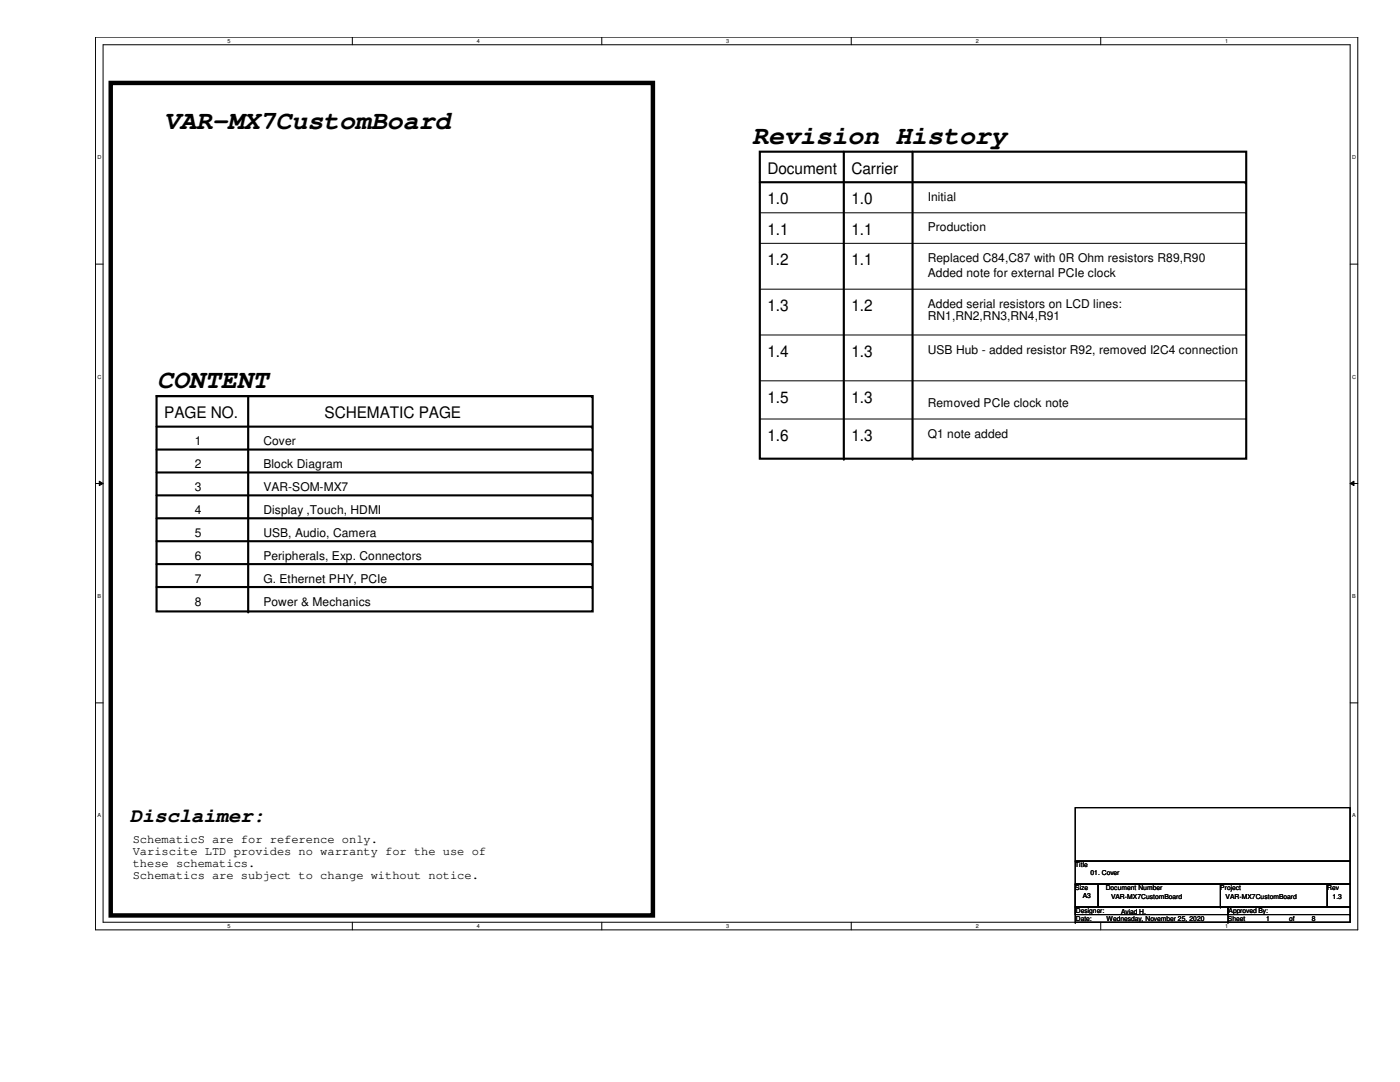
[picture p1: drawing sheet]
<svg xmlns="http://www.w3.org/2000/svg" width="279mm" height="216mm" viewBox="0 0 279 216" stroke-linecap="round" stroke-linejoin="round" font-family="sans-serif">
<defs><g id="words">
<g font-size="5.3">
<text x="32.8" y="25.7">VAR-MX7CustomBoard</text>
<text x="150.1" y="28.7">Revision History</text>
<text x="31.4" y="77.5">CONTENT</text>
</g>
<text font-size="4.1" x="25.9" y="164.1">Disclaimer:</text>
<g font-size="3.2">
<text x="153.2" y="34.6">Document</text>
<text x="169.9" y="34.6">Carrier</text>
<text x="153.2" y="40.7">1.0</text>
<text x="169.9" y="40.7">1.0</text>
<text x="153.2" y="46.8">1.1</text>
<text x="169.9" y="46.8">1.1</text>
<text x="153.2" y="52.9">1.2</text>
<text x="169.9" y="52.9">1.1</text>
<text x="153.2" y="62.1">1.3</text>
<text x="169.9" y="62.1">1.2</text>
<text x="153.2" y="71.2">1.4</text>
<text x="169.9" y="71.2">1.3</text>
<text x="32.8" y="83.4">PAGE NO.</text>
<text x="64.8" y="83.4">SCHEMATIC PAGE</text>
<text x="153.2" y="80.3">1.5</text>
<text x="169.9" y="80.3">1.3</text>
<text x="153.2" y="88">1.6</text>
<text x="169.9" y="88">1.3</text>
</g>
<g font-size="2.4">
<text x="185.2" y="40.1">Initial</text>
<text x="185.2" y="46.2">Production</text>
<text x="185.2" y="52.3">Replaced C84,C87 with 0R Ohm resistors R89,R90</text>
<text x="185.2" y="55.3">Added note for external PCIe clock</text>
<text x="185.2" y="61.4">Added serial resistors on LCD lines:</text>
<text x="185.2" y="63.9">RN1,RN2,RN3,RN4,R91</text>
<text x="185.2" y="70.6">USB Hub - added resistor R92, removed I2C4 connection</text>
<text x="185.2" y="81.2">Removed PCIe clock note</text>
<text x="38.9" y="88.9">1</text>
<text x="52.6" y="88.9">Cover</text>
<text x="185.2" y="87.3">Q1 note added</text>
<text x="38.9" y="93.4">2</text>
<text x="52.6" y="93.4">Block Diagram</text>
<text x="38.9" y="98">3</text>
<text x="52.6" y="98">VAR-SOM-MX7</text>
<text x="38.9" y="102.6">4</text>
<text x="38.9" y="107.1">5</text>
<text x="52.6" y="102.6">Display ,Touch, HDMI</text>
<text x="52.6" y="107.1">USB, Audio, Camera</text>
<text x="38.9" y="111.7">6</text>
<text x="52.6" y="111.7">Peripherals, Exp. Connectors</text>
<text x="38.9" y="116.3">7</text>
<text x="52.6" y="116.3">G. Ethernet PHY, PCIe</text>
<text x="38.9" y="120.9">8</text>
<text x="52.6" y="120.9">Power &amp; Mechanics</text>
<text x="26.5" y="168.1">SchematicS are for reference only.</text>
<text x="26.5" y="170.6">Variscite LTD provides no warranty for the use of</text>
<text x="26.5" y="173">these schematics.</text>
<text x="26.5" y="175.4">Schematics are subject to change without notice.</text>
</g>
<g font-size="1.4">
<text x="214.6" y="173.1">Title</text>
<text x="214.6" y="177.6">Size</text>
<text x="216.1" y="179.2">A3</text>
<text x="217.6" y="174.6">01. Cover</text>
<text x="220.7" y="177.6">Document Number</text>
<text x="221.7" y="179.3">VAR-MX7CustomBoard</text>
<text x="243.5" y="177.6">Project</text>
<text x="244.6" y="179.3">VAR-MX7CustomBoard</text>
<text x="264.9" y="177.6">Rev</text>
<text x="265.9" y="179.3">1.3</text>
<text x="214.7" y="183.7">Date:</text>
<text x="214.7" y="182.2">Designer:</text>
<text x="220.8" y="183.7">Wednesday, November 25, 2020</text>
<text x="223.7" y="182.4">Aviad H.</text>
<text x="245.1" y="183.7">Sheet</text>
<text x="245.2" y="182.2">Approved By:</text>
<text x="252.7" y="183.7">1</text>
<text x="257.3" y="183.7">of</text>
<text x="261.8" y="183.7">8</text>
</g>
<g font-size="1.1">
<text x="45.4" y="8.6">5</text>
<text x="95.2" y="8.6">4</text>
<text x="144.9" y="8.6">3</text>
<text x="194.7" y="8.6">2</text>
<text x="244.5" y="8.6">1</text>
<text x="19.4" y="31.8">D</text>
<text x="269.8" y="31.8">D</text>
<text x="19.4" y="75.6">C</text>
<text x="269.8" y="75.6">C</text>
<text x="19.4" y="119.3">B</text>
<text x="269.8" y="119.3">B</text>
<text x="19.4" y="163.1">A</text>
<text x="269.8" y="163.1">A</text>
<text x="45.4" y="185.2">5</text>
<text x="95.2" y="185.2">4</text>
<text x="144.9" y="185.2">3</text>
<text x="194.7" y="185.2">2</text>
<text x="244.5" y="185.2">1</text>
</g>
</g></defs>
<path d="M19.1 7.4h251.9v178.1h-251.9zM20.6 8.9h248.9v175.1h-248.9z" fill="none" stroke="#000" stroke-width=".2"/>
<g fill="#fff">
<path d="M45.4 7.6h.6v1.2h-.6z"/>
<path d="M45.4 184.2h.6v1.2h-.6z"/>
</g>
<path d="M70.3 7.4v1.5M70.3 184v1.5" fill="none" stroke="#000" stroke-width=".2"/>
<g fill="#fff">
<path d="M95.2 7.6h.6v1.2h-.6z"/>
<path d="M95.2 184.2h.6v1.2h-.6z"/>
</g>
<path d="M120.1 7.4v1.5M120.1 184v1.5" fill="none" stroke="#000" stroke-width=".2"/>
<g fill="#fff">
<path d="M144.9 7.6h.6v1.2h-.6z"/>
<path d="M144.9 184.2h.6v1.2h-.6z"/>
</g>
<path d="M169.9 7.4v1.5M169.9 184v1.5" fill="none" stroke="#000" stroke-width=".2"/>
<g fill="#fff">
<path d="M194.7 7.6h.6v1.2h-.6z"/>
<path d="M194.7 184.2h.6v1.2h-.6z"/>
</g>
<path d="M219.7 7.4v1.5M219.7 184v1.5" fill="none" stroke="#000" stroke-width=".2"/>
<g fill="#fff">
<path d="M244.5 7.6h.6v1.2h-.6z"/>
<path d="M244.5 184.2h.6v1.2h-.6z"/>
<path d="M19.4 30.8h.8v1.2h-.8z"/>
<path d="M269.8 30.8h.8v1.2h-.8z"/>
<path d="M19.4 74.6h.8v1.2h-.8z"/>
<path d="M269.8 74.6h.8v1.2h-.8z"/>
</g>
<path d="M19.1 52.7h1.5M269.5 52.7h1.5" fill="none" stroke="#000" stroke-width=".2"/>
<g fill="#fff">
<path d="M19.4 118.4h.8v1.1h-.8z"/>
<path d="M269.8 118.4h.8v1.1h-.8z"/>
</g>
<path d="M19.1 96.5h1.5M19.8 96l.8 .5-.8 .4zM269.5 96.5l.7-.5v.9zM269.5 96.5h1.5" fill="none" stroke="#000" stroke-width=".2"/>
<path d="M19.8 96l.8 .5-.8 .4zM269.5 96.5l.7-.5v.9z" fill="#000"/>
<g fill="#fff">
<path d="M19.4 162.1h.8v1.2h-.8z"/>
<path d="M269.8 162.1h.8v1.2h-.8z"/>
</g>
<g fill="none" stroke="#000" stroke-width=".2">
<path d="M151.6 42.5h97.1M151.6 48.6h97.1M151.6 57.7h97.1M248.7 42.5h.1M248.7 48.6h.1M248.7 57.7h.1M151.6 66.8h97.1M151.6 76h97.1M248.7 66.8h.1M248.7 76h.1M151.6 83.6h97.1M248.7 83.6h.1"/>
<path d="M19.1 140.2h1.5M269.5 140.2h1.5M214.6 161.2h54.9v10.6h-54.9zM214.6 171.8h54.9v4.6h-54.9zM214.6 176.4h4.6v4.6h-4.6zM214.6 176.4v7.6M219.2 176.4h45.7v4.6h-45.7zM243.5 176.4v4.6M264.9 176.4h4.6v4.6h-4.6zM214.6 181h30.5v1.5h-30.5zM214.6 184h.1M214.6 184h30.5"/>
<path d="M243.5 181h.1M245.1 181h24.4v3h-24.4zM245.1 184h.1M245.1 182.5h24.4M269.5 182.5h.1"/>
</g>
<g fill="none" stroke="#000" stroke-width=".42">
<path d="M151.6 30.3h97.1v61.2h-97.1zM151.6 36.4h97M168.4 30.3v61.2M182.1 30.3v61.2M31.2 79h87.1v43h-87.1zM31.2 79h86.9M49.5 79v43M31.2 89.7h86.9M31.2 94.3h86.9M31.2 98.8h86.9M31.2 85.1h86.9M31.2 103.4h86.9"/>
<path d="M31.2 108h86.9M31.2 112.6h86.9M31.2 117.1h86.9"/>
</g>
<g fill="#000">
<circle cx="248.6" cy="36.4" r=".21"/>
<circle cx="118.1" cy="79" r=".21"/>
<circle cx="118.1" cy="89.7" r=".21"/>
<circle cx="118.1" cy="85.1" r=".21"/>
<circle cx="118.1" cy="94.3" r=".21"/>
<circle cx="118.1" cy="98.8" r=".21"/>
<circle cx="168.4" cy="91.5" r=".21"/>
<circle cx="182.1" cy="91.5" r=".21"/>
<circle cx="118.1" cy="112.6" r=".21"/>
<circle cx="118.1" cy="103.4" r=".21"/>
<circle cx="118.1" cy="108" r=".21"/>
<circle cx="118.1" cy="117.1" r=".21"/>
<circle cx="49.5" cy="122" r=".21"/>
</g>
<path d="M22.1 16.6h108.2v166.1h-108.2z" fill="none" stroke="#000" stroke-width=".89"/>
<use href="#words"/>
</svg>
